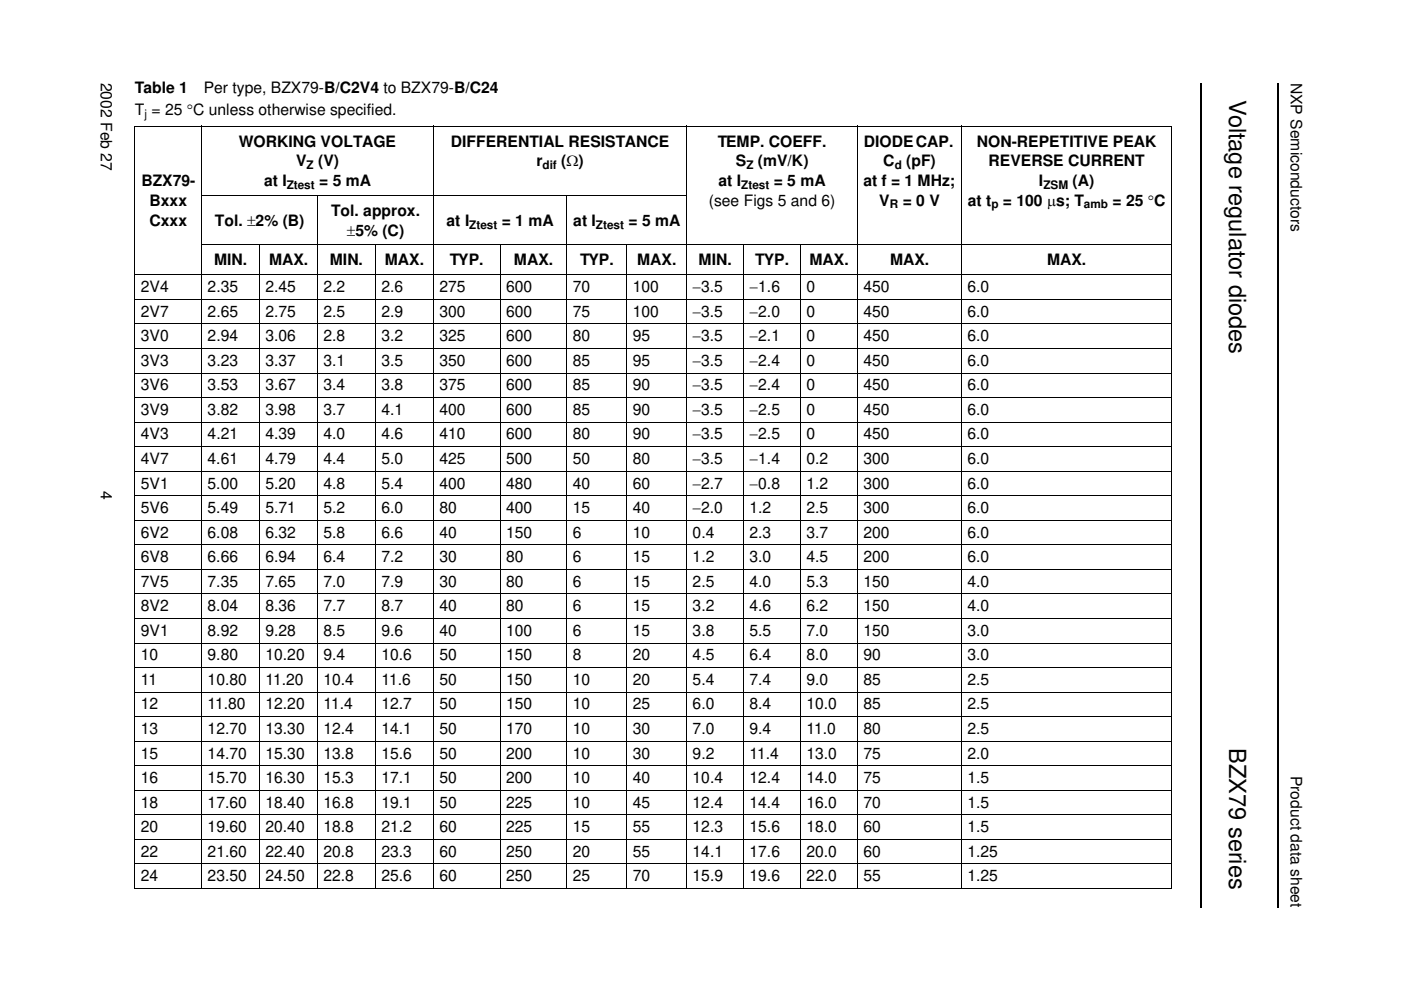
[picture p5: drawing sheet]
<svg xmlns="http://www.w3.org/2000/svg" width="297mm" height="210mm" viewBox="0 0 297 210" stroke-linecap="round" stroke-linejoin="round" font-family="sans-serif">
<defs><g id="words">
<g font-size="5">
<text x="260.6" y="21.3" transform="rotate(90 260.6 21.3)">Voltage regulator diodes</text>
<text x="260.6" y="158.6" transform="rotate(90 260.6 158.6)">BZX79 series</text>
</g>
<g font-size="3.3">
<text x="21.4" y="17.5" transform="rotate(90 21.4 17.5)">2002 Feb 27</text>
<text x="273.7" y="17.5" transform="rotate(90 273.7 17.5)">NXP Semiconductors</text>
<text x="28.6" y="19.7">Table 1</text>
<text x="43.2" y="19.7">Per type, BZX79-B/C2V4 to BZX79-B/C24</text>
<text x="28.6" y="24.3">T = 25 °C unless otherwise specified.</text>
<text x="50.7" y="31.1">WORKING VOLTAGE</text>
<text x="62.8" y="35.3">V</text>
<text x="67.5" y="35.3">(V)</text>
<text x="95.6" y="31.1">DIFFERENTIAL RESISTANCE</text>
<text x="113.7" y="35.3">r</text>
<text x="119" y="35.3">(Ω)</text>
<text x="152.2" y="31.1">TEMP. COEFF.</text>
<text x="156" y="35.3">S</text>
<text x="160.7" y="35.3">(mV/K)</text>
<text x="183.1" y="31.1">DIODE CAP.</text>
<text x="187.3" y="35.3">C</text>
<text x="192.1" y="35.3">(pF)</text>
<text x="207.1" y="31.1">NON-REPETITIVE PEAK</text>
<text x="209.6" y="35.3">REVERSE CURRENT</text>
<text x="30" y="39.5">BZX79-</text>
<text x="56" y="39.4">at I</text>
<text x="67.7" y="39.4">= 5 mA</text>
<text x="152.4" y="39.4">at I</text>
<text x="164.1" y="39.4">= 5 mA</text>
<text x="183.1" y="39.4">at f = 1 MHz;</text>
<text x="220.3" y="39.4">I</text>
<text x="227.4" y="39.4">(A)</text>
<text x="31.7" y="43.7">Bxxx</text>
<text x="31.7" y="47.8">Cxxx</text>
<text x="45.5" y="47.8">Tol. ±2% (B)</text>
<text x="70.2" y="45.8">Tol. approx.</text>
<text x="94.7" y="47.8">at I</text>
<text x="106.4" y="47.8">= 1 mA</text>
<text x="121.6" y="47.8">at I</text>
<text x="133.2" y="47.8">= 5 mA</text>
<text x="150.3" y="43.6">(see Figs 5 and 6)</text>
<text x="186.4" y="43.6">V</text>
<text x="191.4" y="43.6">= 0 V</text>
<text x="205.2" y="43.6">at t</text>
<text x="212.6" y="43.6">= 100 μs; T</text>
<text x="235.9" y="43.6">= 25 °C</text>
<text x="73.5" y="49.9">±5% (C)</text>
<text x="45.4" y="56.3">MIN.</text>
<text x="57" y="56.3">MAX.</text>
<text x="70" y="56.3">MIN.</text>
<text x="81.6" y="56.3">MAX.</text>
<text x="95.4" y="56.3">TYP.</text>
<text x="109" y="56.3">MAX.</text>
<text x="123" y="56.3">TYP.</text>
<text x="135.1" y="56.3">MAX.</text>
<text x="148.1" y="56.3">MIN.</text>
<text x="160.1" y="56.3">TYP.</text>
<text x="171.6" y="56.3">MAX.</text>
<text x="188.7" y="56.3">MAX.</text>
<text x="222" y="56.3">MAX.</text>
<text x="29.9" y="62">2V4</text>
<text x="44" y="62">2.35</text>
<text x="56.3" y="62">2.45</text>
<text x="68.6" y="62">2.2</text>
<text x="80.9" y="62">2.6</text>
<text x="93.2" y="62">275</text>
<text x="107.3" y="62">600</text>
<text x="121.5" y="62">70</text>
<text x="134.2" y="62">100</text>
<text x="146.9" y="62">−3.5</text>
<text x="158.9" y="62">−1.6</text>
<text x="171" y="62">0</text>
<text x="183.1" y="62">450</text>
<text x="205.1" y="62">6.0</text>
<text x="29.9" y="67.2">2V7</text>
<text x="44" y="67.2">2.65</text>
<text x="56.3" y="67.2">2.75</text>
<text x="68.6" y="67.2">2.5</text>
<text x="80.9" y="67.2">2.9</text>
<text x="93.2" y="67.2">300</text>
<text x="107.3" y="67.2">600</text>
<text x="121.5" y="67.2">75</text>
<text x="134.2" y="67.2">100</text>
<text x="146.9" y="67.2">−3.5</text>
<text x="158.9" y="67.2">−2.0</text>
<text x="171" y="67.2">0</text>
<text x="183.1" y="67.2">450</text>
<text x="205.1" y="67.2">6.0</text>
<text x="29.9" y="77.6">3V3</text>
<text x="29.9" y="72.4">3V0</text>
<text x="44" y="77.6">3.23</text>
<text x="44" y="72.4">2.94</text>
<text x="56.3" y="77.6">3.37</text>
<text x="56.3" y="72.4">3.06</text>
<text x="68.6" y="77.6">3.1</text>
<text x="68.6" y="72.4">2.8</text>
<text x="80.9" y="77.6">3.5</text>
<text x="80.9" y="72.4">3.2</text>
<text x="93.2" y="77.6">350</text>
<text x="93.2" y="72.4">325</text>
<text x="107.3" y="77.6">600</text>
<text x="107.3" y="72.4">600</text>
<text x="121.5" y="77.6">85</text>
<text x="121.5" y="72.4">80</text>
<text x="134.2" y="77.6">95</text>
<text x="134.2" y="72.4">95</text>
<text x="146.9" y="77.6">−3.5</text>
<text x="146.9" y="72.4">−3.5</text>
<text x="158.9" y="77.6">−2.4</text>
<text x="158.9" y="72.4">−2.1</text>
<text x="171" y="77.6">0</text>
<text x="171" y="72.4">0</text>
<text x="183.1" y="77.6">450</text>
<text x="183.1" y="72.4">450</text>
<text x="205.1" y="77.6">6.0</text>
<text x="205.1" y="72.4">6.0</text>
<text x="29.9" y="82.8">3V6</text>
<text x="44" y="82.8">3.53</text>
<text x="56.3" y="82.8">3.67</text>
<text x="68.6" y="82.8">3.4</text>
<text x="80.9" y="82.8">3.8</text>
<text x="93.2" y="82.8">375</text>
<text x="107.3" y="82.8">600</text>
<text x="121.5" y="82.8">85</text>
<text x="134.2" y="82.8">90</text>
<text x="146.9" y="82.8">−3.5</text>
<text x="158.9" y="82.8">−2.4</text>
<text x="171" y="82.8">0</text>
<text x="183.1" y="82.8">450</text>
<text x="205.1" y="82.8">6.0</text>
<text x="29.9" y="88">3V9</text>
<text x="44" y="88">3.82</text>
<text x="56.3" y="88">3.98</text>
<text x="68.6" y="88">3.7</text>
<text x="80.9" y="88">4.1</text>
<text x="93.1" y="88">400</text>
<text x="107.3" y="88">600</text>
<text x="121.4" y="88">85</text>
<text x="134.1" y="88">90</text>
<text x="146.9" y="88">−3.5</text>
<text x="158.9" y="88">−2.5</text>
<text x="171" y="88">0</text>
<text x="183.1" y="88">450</text>
<text x="205.1" y="88">6.0</text>
<text x="29.9" y="93.2">4V3</text>
<text x="44" y="93.2">4.21</text>
<text x="56.3" y="93.2">4.39</text>
<text x="68.6" y="93.2">4.0</text>
<text x="80.9" y="93.2">4.6</text>
<text x="93.1" y="93.2">410</text>
<text x="107.3" y="93.2">600</text>
<text x="121.4" y="93.2">80</text>
<text x="134.1" y="93.2">90</text>
<text x="146.8" y="93.2">−3.5</text>
<text x="158.9" y="93.2">−2.5</text>
<text x="171" y="93.2">0</text>
<text x="183.1" y="93.2">450</text>
<text x="205.1" y="93.2">6.0</text>
<text x="29.9" y="98.4">4V7</text>
<text x="44" y="98.4">4.61</text>
<text x="56.3" y="98.4">4.79</text>
<text x="68.6" y="98.4">4.4</text>
<text x="80.9" y="98.4">5.0</text>
<text x="93.1" y="98.4">425</text>
<text x="107.3" y="98.4">500</text>
<text x="121.4" y="98.4">50</text>
<text x="134.1" y="98.4">80</text>
<text x="146.8" y="98.4">−3.5</text>
<text x="158.9" y="98.4">−1.4</text>
<text x="171" y="98.4">0.2</text>
<text x="183.1" y="98.4">300</text>
<text x="205.1" y="98.4">6.0</text>
<text x="21.4" y="104" transform="rotate(90 21.4 104)">4</text>
<text x="29.9" y="103.6">5V1</text>
<text x="44" y="103.6">5.00</text>
<text x="56.3" y="103.6">5.20</text>
<text x="68.6" y="103.6">4.8</text>
<text x="80.9" y="103.6">5.4</text>
<text x="93.1" y="103.6">400</text>
<text x="107.3" y="103.6">480</text>
<text x="121.4" y="103.6">40</text>
<text x="134.1" y="103.6">60</text>
<text x="146.8" y="103.6">−2.7</text>
<text x="158.9" y="103.6">−0.8</text>
<text x="171" y="103.6">1.2</text>
<text x="183.1" y="103.6">300</text>
<text x="205.1" y="103.6">6.0</text>
<text x="29.9" y="108.8">5V6</text>
<text x="29.9" y="114">6V2</text>
<text x="44" y="108.8">5.49</text>
<text x="44" y="114">6.08</text>
<text x="56.3" y="108.8">5.71</text>
<text x="56.3" y="114">6.32</text>
<text x="68.6" y="108.8">5.2</text>
<text x="68.6" y="114">5.8</text>
<text x="80.9" y="108.8">6.0</text>
<text x="80.9" y="114">6.6</text>
<text x="93.1" y="108.8">80</text>
<text x="93.1" y="114">40</text>
<text x="107.3" y="108.8">400</text>
<text x="107.3" y="114">150</text>
<text x="121.4" y="108.8">15</text>
<text x="121.4" y="114">6</text>
<text x="134.1" y="108.8">40</text>
<text x="134.1" y="114">10</text>
<text x="146.8" y="114">0.4</text>
<text x="146.8" y="108.8">−2.0</text>
<text x="158.9" y="114">2.3</text>
<text x="158.9" y="108.8">1.2</text>
<text x="171" y="114">3.7</text>
<text x="171" y="108.8">2.5</text>
<text x="183.1" y="114">200</text>
<text x="183.1" y="108.8">300</text>
<text x="205.1" y="114">6.0</text>
<text x="205.1" y="108.8">6.0</text>
<text x="29.9" y="119.2">6V8</text>
<text x="44" y="119.2">6.66</text>
<text x="56.3" y="119.2">6.94</text>
<text x="68.6" y="119.2">6.4</text>
<text x="80.9" y="119.2">7.2</text>
<text x="93.1" y="119.2">30</text>
<text x="107.3" y="119.2">80</text>
<text x="121.4" y="119.2">6</text>
<text x="134.1" y="119.2">15</text>
<text x="146.8" y="119.2">1.2</text>
<text x="158.9" y="119.2">3.0</text>
<text x="171" y="119.2">4.5</text>
<text x="183.1" y="119.2">200</text>
<text x="205.1" y="119.2">6.0</text>
<text x="29.9" y="124.4">7V5</text>
<text x="44" y="124.4">7.35</text>
<text x="56.3" y="124.4">7.65</text>
<text x="68.6" y="124.4">7.0</text>
<text x="80.9" y="124.4">7.9</text>
<text x="93.1" y="124.4">30</text>
<text x="107.3" y="124.4">80</text>
<text x="121.4" y="124.4">6</text>
<text x="134.1" y="124.4">15</text>
<text x="146.8" y="124.4">2.5</text>
<text x="158.9" y="124.4">4.0</text>
<text x="171" y="124.4">5.3</text>
<text x="183.1" y="124.4">150</text>
<text x="205.1" y="124.4">4.0</text>
<text x="29.9" y="129.6">8V2</text>
<text x="44" y="129.6">8.04</text>
<text x="56.3" y="129.6">8.36</text>
<text x="68.6" y="129.6">7.7</text>
<text x="80.9" y="129.6">8.7</text>
<text x="93.1" y="129.6">40</text>
<text x="107.3" y="129.6">80</text>
<text x="121.4" y="129.6">6</text>
<text x="134.1" y="129.6">15</text>
<text x="146.8" y="129.6">3.2</text>
<text x="158.9" y="129.6">4.6</text>
<text x="171" y="129.6">6.2</text>
<text x="183.1" y="129.6">150</text>
<text x="205.1" y="129.6">4.0</text>
<text x="29.9" y="134.8">9V1</text>
<text x="44" y="134.8">8.92</text>
<text x="56.3" y="134.8">9.28</text>
<text x="68.6" y="134.8">8.5</text>
<text x="80.9" y="134.8">9.6</text>
<text x="93.1" y="134.8">40</text>
<text x="107.3" y="134.8">100</text>
<text x="121.4" y="134.8">6</text>
<text x="134.1" y="134.8">15</text>
<text x="146.8" y="134.8">3.8</text>
<text x="158.9" y="134.8">5.5</text>
<text x="171" y="134.8">7.0</text>
<text x="183.1" y="134.8">150</text>
<text x="205.1" y="134.8">3.0</text>
<text x="29.9" y="140">10</text>
<text x="44" y="140">9.80</text>
<text x="56.3" y="140">10.20</text>
<text x="68.6" y="140">9.4</text>
<text x="80.9" y="140">10.6</text>
<text x="93.1" y="140">50</text>
<text x="107.3" y="140">150</text>
<text x="121.4" y="140">8</text>
<text x="134.1" y="140">20</text>
<text x="146.8" y="140">4.5</text>
<text x="158.9" y="140">6.4</text>
<text x="171" y="140">8.0</text>
<text x="183.1" y="140">90</text>
<text x="205.1" y="140">3.0</text>
<text x="29.9" y="145.2">11</text>
<text x="44" y="145.2">10.80</text>
<text x="56.3" y="145.2">11.20</text>
<text x="68.6" y="145.2">10.4</text>
<text x="80.9" y="145.2">11.6</text>
<text x="93.1" y="145.2">50</text>
<text x="107.3" y="145.2">150</text>
<text x="121.4" y="145.2">10</text>
<text x="134.1" y="145.2">20</text>
<text x="146.8" y="145.2">5.4</text>
<text x="158.9" y="145.2">7.4</text>
<text x="171" y="145.2">9.0</text>
<text x="183.1" y="145.2">85</text>
<text x="205.1" y="145.2">2.5</text>
<text x="29.9" y="150.4">12</text>
<text x="29.9" y="155.6">13</text>
<text x="44" y="150.4">11.80</text>
<text x="44" y="155.6">12.70</text>
<text x="56.3" y="155.6">13.30</text>
<text x="56.3" y="150.4">12.20</text>
<text x="68.6" y="155.6">12.4</text>
<text x="68.6" y="150.4">11.4</text>
<text x="80.9" y="150.4">12.7</text>
<text x="80.9" y="155.6">14.1</text>
<text x="93.1" y="150.4">50</text>
<text x="93.1" y="155.6">50</text>
<text x="107.3" y="150.4">150</text>
<text x="107.3" y="155.6">170</text>
<text x="121.4" y="150.4">10</text>
<text x="121.4" y="155.6">10</text>
<text x="134.1" y="150.4">25</text>
<text x="134.1" y="155.6">30</text>
<text x="146.8" y="150.4">6.0</text>
<text x="146.8" y="155.6">7.0</text>
<text x="158.9" y="150.4">8.4</text>
<text x="158.9" y="155.6">9.4</text>
<text x="171" y="150.4">10.0</text>
<text x="171" y="155.6">11.0</text>
<text x="183.1" y="150.4">85</text>
<text x="183.1" y="155.6">80</text>
<text x="205.1" y="150.4">2.5</text>
<text x="205.1" y="155.6">2.5</text>
<text x="29.9" y="160.8">15</text>
<text x="44" y="160.8">14.70</text>
<text x="56.3" y="160.8">15.30</text>
<text x="68.6" y="160.8">13.8</text>
<text x="80.9" y="160.8">15.6</text>
<text x="93.1" y="160.8">50</text>
<text x="107.3" y="160.8">200</text>
<text x="121.4" y="160.8">10</text>
<text x="134.1" y="160.8">30</text>
<text x="146.8" y="160.8">9.2</text>
<text x="158.9" y="160.8">11.4</text>
<text x="171" y="160.8">13.0</text>
<text x="183.1" y="160.8">75</text>
<text x="205.1" y="160.8">2.0</text>
<text x="29.9" y="166">16</text>
<text x="44" y="166">15.70</text>
<text x="56.3" y="166">16.30</text>
<text x="68.6" y="166">15.3</text>
<text x="80.9" y="166">17.1</text>
<text x="93.1" y="166">50</text>
<text x="107.3" y="166">200</text>
<text x="121.4" y="166">10</text>
<text x="134.1" y="166">40</text>
<text x="146.8" y="166">10.4</text>
<text x="158.9" y="166">12.4</text>
<text x="171" y="166">14.0</text>
<text x="183.1" y="166">75</text>
<text x="205.1" y="166">1.5</text>
<text x="273.7" y="164.5" transform="rotate(90 273.7 164.5)">Product data sheet</text>
<text x="29.9" y="171.2">18</text>
<text x="44" y="171.2">17.60</text>
<text x="56.3" y="171.2">18.40</text>
<text x="68.6" y="171.2">16.8</text>
<text x="80.9" y="171.2">19.1</text>
<text x="93.1" y="171.2">50</text>
<text x="107.3" y="171.2">225</text>
<text x="121.4" y="171.2">10</text>
<text x="134.1" y="171.2">45</text>
<text x="146.8" y="171.2">12.4</text>
<text x="158.9" y="171.2">14.4</text>
<text x="171" y="171.2">16.0</text>
<text x="183.1" y="171.2">70</text>
<text x="205.1" y="171.2">1.5</text>
<text x="29.9" y="176.4">20</text>
<text x="44" y="176.4">19.60</text>
<text x="56.3" y="176.4">20.40</text>
<text x="68.6" y="176.4">18.8</text>
<text x="80.9" y="176.4">21.2</text>
<text x="93.1" y="176.4">60</text>
<text x="107.3" y="176.4">225</text>
<text x="121.4" y="176.4">15</text>
<text x="134.1" y="176.4">55</text>
<text x="146.8" y="176.4">12.3</text>
<text x="158.9" y="176.4">15.6</text>
<text x="171" y="176.4">18.0</text>
<text x="183.1" y="176.4">60</text>
<text x="205.1" y="176.4">1.5</text>
<text x="29.9" y="181.6">22</text>
<text x="44" y="181.6">21.60</text>
<text x="56.3" y="181.6">22.40</text>
<text x="68.6" y="181.6">20.8</text>
<text x="80.9" y="181.6">23.3</text>
<text x="93.1" y="181.6">60</text>
<text x="107.3" y="181.6">250</text>
<text x="121.4" y="181.6">20</text>
<text x="134.1" y="181.6">55</text>
<text x="146.8" y="181.6">14.1</text>
<text x="158.9" y="181.6">17.6</text>
<text x="171" y="181.6">20.0</text>
<text x="183.1" y="181.6">60</text>
<text x="205.1" y="181.6">1.25</text>
<text x="29.9" y="186.8">24</text>
<text x="44" y="186.8">23.50</text>
<text x="56.3" y="186.8">24.50</text>
<text x="68.6" y="186.8">22.8</text>
<text x="80.9" y="186.8">25.6</text>
<text x="93.1" y="186.8">60</text>
<text x="107.3" y="186.8">250</text>
<text x="121.4" y="186.8">25</text>
<text x="134.1" y="186.8">70</text>
<text x="146.8" y="186.8">15.9</text>
<text x="158.9" y="186.8">19.6</text>
<text x="171" y="186.8">22.0</text>
<text x="183.1" y="186.8">55</text>
<text x="205.1" y="186.8">1.25</text>
</g>
<g font-size="2.5">
<text x="30.6" y="24.9">j</text>
<text x="65" y="35.9">Z</text>
<text x="115" y="35.9">dif</text>
<text x="158.2" y="35.9">Z</text>
<text x="189.7" y="35.9">d</text>
<text x="60.8" y="40">Ztest</text>
<text x="157.2" y="40">Ztest</text>
<text x="221.2" y="40">ZSM</text>
<text x="188.7" y="44.2">R</text>
<text x="210.2" y="44.2">p</text>
<text x="229.8" y="44.2">amb</text>
<text x="99.5" y="48.5">Ztest</text>
<text x="126.4" y="48.5">Ztest</text>
</g>
</g></defs>
<path d="M254.7 17.5v174.9M270.9 17.5v174.9" fill="none" stroke="#000" stroke-width=".42"/>
<g fill="none" stroke="#000" stroke-width=".21">
<path d="M28.5 26.8h220M28.6 26.9v161.4M42.8 26.7v161.8M91.9 26.7v161.8M145.6 26.7v161.8M181.8 26.7v161.8M203.9 26.7v161.8M248.4 26.9v161.4M28.5 58.3h220M42.7 41.5h103M42.7 51.9h205.8M55.1 51.8v136.7"/>
<path d="M67.3 41.4v147.1M79.6 51.8v136.7M106 51.8v136.7M120.2 41.4v147.1M132.9 51.8v136.7M157.7 51.8v136.7M169.8 51.8v136.7M28.5 63.5h220M28.5 68.7h220M28.5 73.9h220M28.5 79.1h220M28.5 84.3h220"/>
<path d="M28.5 89.5h220M28.5 94.7h220M28.5 99.9h220M28.5 105.1h220M28.5 110.3h220M28.5 115.5h220M28.5 120.7h220M28.5 125.9h220M28.5 131.1h220M28.5 136.3h220M28.5 141.5h220M28.5 146.7h220"/>
<path d="M28.5 151.9h220M28.5 157.1h220M28.5 162.3h220M28.5 167.6h220M28.5 172.8h220M28.5 178h220M28.5 183.2h220M28.5 188.4h220"/>
</g>
<use href="#words"/>
</svg>
